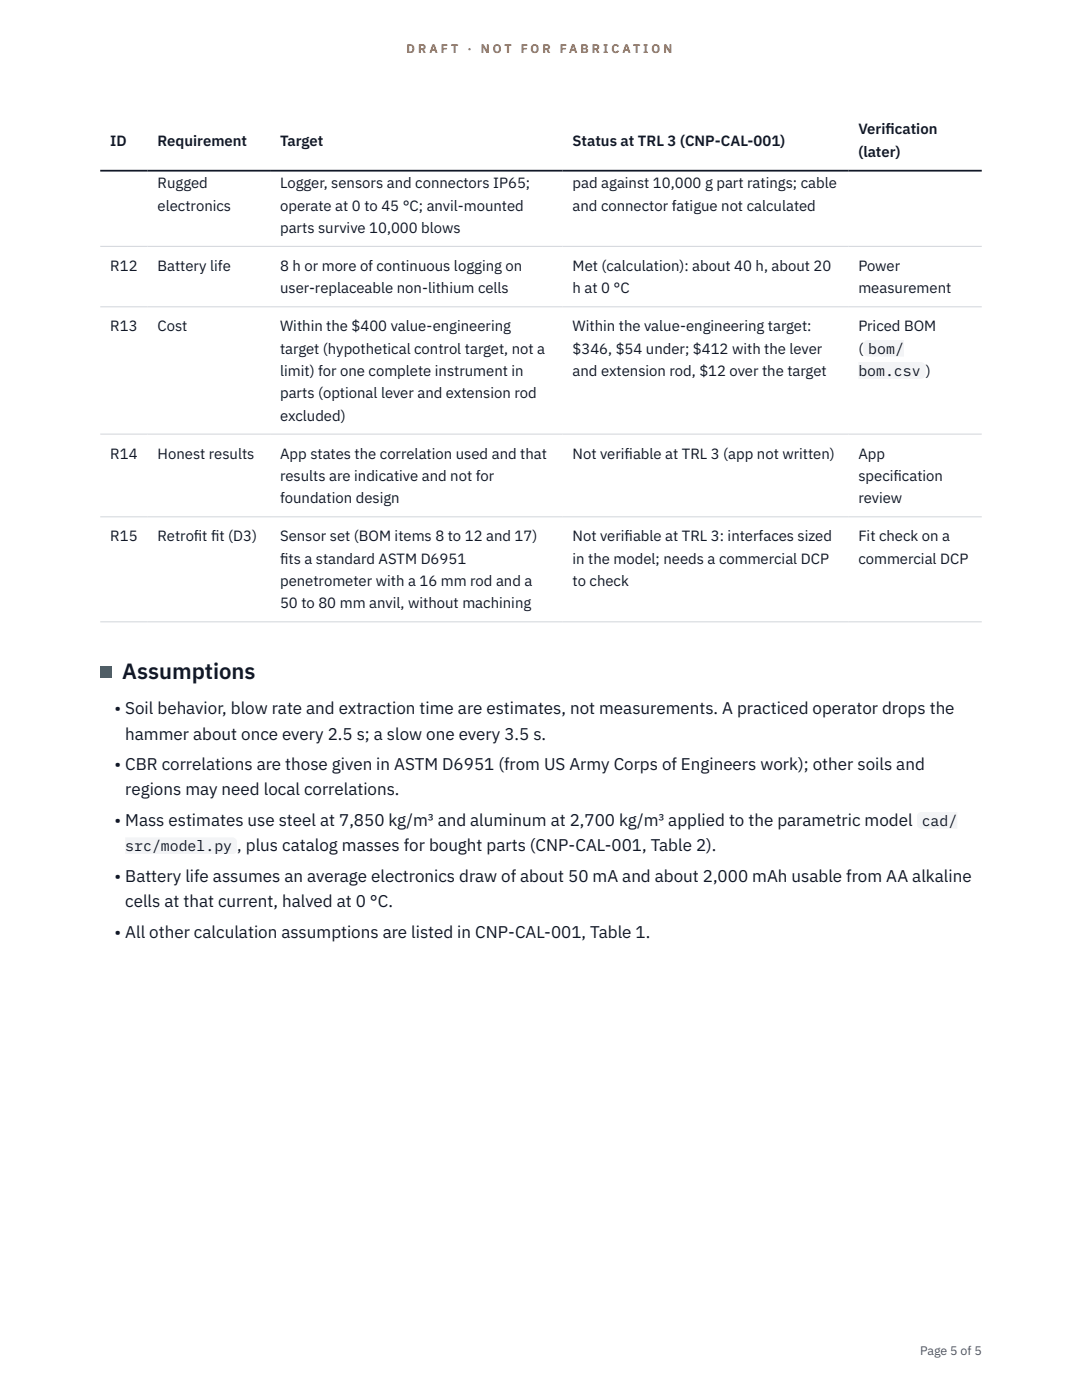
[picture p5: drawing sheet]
<svg xmlns="http://www.w3.org/2000/svg" width="216mm" height="279mm" viewBox="0 0 216 279" stroke-linecap="round" stroke-linejoin="round" font-family="sans-serif">
<defs><g id="words">
<text font-size="4.4" fill="#111827" x="24.4" y="135.6">Assumptions</text>
<g font-size="3.4" fill="#111827">
<text x="22.9" y="142.5">• Soil behavior, blow rate and extraction time are estimates, not measurements. A practiced operator drops the</text>
<text x="25" y="147.6">hammer about once every 2.5 s; a slow one every 3.5 s.</text>
<text x="22.9" y="153.7">• CBR correlations are those given in ASTM D6951 (from US Army Corps of Engineers work); other soils and</text>
<text x="25" y="158.8">regions may need local correlations.</text>
<text x="22.9" y="164.8">• Mass estimates use steel at 7,850 kg/m³ and aluminum at 2,700 kg/m³ applied to the parametric model</text>
<text x="47.3" y="169.9">, plus catalog masses for bought parts (CNP-CAL-001, Table 2).</text>
<text x="22.9" y="176">• Battery life assumes an average electronics draw of about 50 mA and about 2,000 mAh usable from AA alkaline</text>
<text x="25" y="181.1">cells at that current, halved at 0 °C.</text>
<text x="22.9" y="187.2">• All other calculation assumptions are listed in CNP-CAL-001, Table 1.</text>
</g>
<g font-size="3" fill="#111827">
<text x="22" y="29.1">ID</text>
<text x="31.5" y="29.1">Requirement</text>
<text x="55.9" y="29.1">Target</text>
<text x="114.3" y="29.1">Status at TRL 3 (CNP-CAL-001)</text>
<text x="171.3" y="26.8">Verif</text>
<text x="176.7" y="26.8">ication</text>
<text x="171.3" y="31.3">(later)</text>
<text x="31.5" y="37.6">Rugged</text>
<text x="55.9" y="37.6">Logger, sensors and connectors IP65;</text>
<text x="114.3" y="37.6">pad against 10,000 g part ratings; cable</text>
<text x="31.5" y="42">electronics</text>
<text x="55.9" y="42">operate at 0 to 45 °C; anvil-mounted</text>
<text x="55.9" y="46.5">parts survive 10,000 blows</text>
<text x="114.3" y="42">and connector fatigue not calculated</text>
<text x="22" y="54.1">R12</text>
<text x="31.5" y="54.1">Battery life</text>
<text x="55.9" y="54.1">8 h or more of continuous logging on</text>
<text x="55.9" y="58.5">user-replaceable non-lithium cells</text>
<text x="114.3" y="54.1">Met (calculation): about 40 h, about 20</text>
<text x="114.3" y="58.5">h at 0 °C</text>
<text x="171.3" y="54.1">Power</text>
<text x="171.3" y="58.5">measurement</text>
<text x="22" y="66.2">R13</text>
<text x="31.5" y="66.2">Cost</text>
<text x="55.9" y="66.2">Within the $400 value-engineering</text>
<text x="55.9" y="70.6">target (hypothetical control target, not a</text>
<text x="114.3" y="66.2">Within the value-engineering target:</text>
<text x="114.3" y="70.6">$346, $54 under; $412 with the lever</text>
<text x="171.3" y="66.2">Priced BOM</text>
<text x="171.3" y="70.6">(</text>
<text x="173.3" y="70.6">bom/</text>
<text x="55.9" y="75">limit) for one complete instrument in</text>
<text x="114.3" y="75">and extension rod, $12 over the target</text>
<text x="171.3" y="75">bom.csv )</text>
<text x="55.9" y="79.5">parts (optional lever and extension rod</text>
<text x="55.9" y="83.9">excluded)</text>
<text x="22" y="91.6">R14</text>
<text x="31.5" y="91.6">Honest results</text>
<text x="55.9" y="91.6">App states the correlation used and that</text>
<text x="114.3" y="91.6">Not verif</text>
<text x="124.6" y="91.6">iable at TRL 3 (app not written)</text>
<text x="171.3" y="91.6">App</text>
<text x="55.9" y="96">results are indicative and not for</text>
<text x="55.9" y="100.4">foundation design</text>
<text x="171.3" y="96">specif</text>
<text x="171.3" y="100.4">review</text>
<text x="178.3" y="96">ication</text>
<text x="22" y="108.1">R15</text>
<text x="31.5" y="108.1">Retrof it (D3)</text>
<text x="38.7" y="108.1">it f</text>
<text x="55.9" y="108.1">Sensor set (BOM items 8 to 12 and 17)</text>
<text x="55.9" y="112.5">f</text>
<text x="55.9" y="112.5">its a standard ASTM D6951</text>
<text x="114.3" y="108.1">Not verif</text>
<text x="114.3" y="112.5">in the model; needs a commercial DCP</text>
<text x="124.6" y="108.1">iable at TRL 3: interfaces sized</text>
<text x="171.3" y="108.1">Fit check on a</text>
<text x="171.3" y="112.5">commercial DCP</text>
<text x="55.9" y="117">penetrometer with a 16 mm rod and a</text>
<text x="114.3" y="117">to check</text>
<text x="55.9" y="121.4">50 to 80 mm anvil, without machining</text>
<text x="183.9" y="164.8">cad/</text>
<text x="25" y="169.9">src/model.py</text>
</g>
<g font-size="2.5" fill="#b45309">
<text x="81.1" y="10.5">D R A F T</text>
<text x="93.3" y="10.5">·</text>
<text x="95.9" y="10.5">N O T</text>
<text x="103.9" y="10.5">F O R</text>
<text x="111.7" y="10.5">F A B R I C A T I O N</text>
</g>
<text font-size="2.5" fill="#4b5563" x="183.6" y="270.3">Page 5 of 5</text>
</g></defs>
<path d="M20 49.2h175.9M20 61.2h175.9M20 86.6h175.9M20 103.1h175.9M20 124.1h175.9" fill="none" stroke="#d1d5db" stroke-width=".2"/>
<path d="M20 34.1h175.9" fill="none" stroke="#111827" stroke-width=".35"/>
<g fill="#f3f4f6">
<path d="M172.3 67.8h8.1v3.4h-8.1z"/>
<path d="M171.3 72.3h13.4v3.3h-13.4z"/>
</g>
<path d="M20 133h2.2v2.2h-2.2z" fill="#0f766e"/>
<g fill="#f3f4f6">
<path d="M182.9 162h8.1v3.4h-8.1z"/>
<path d="M25 167.1h22.3v3.4h-22.3z"/>
</g>
<use href="#words"/>
</svg>
